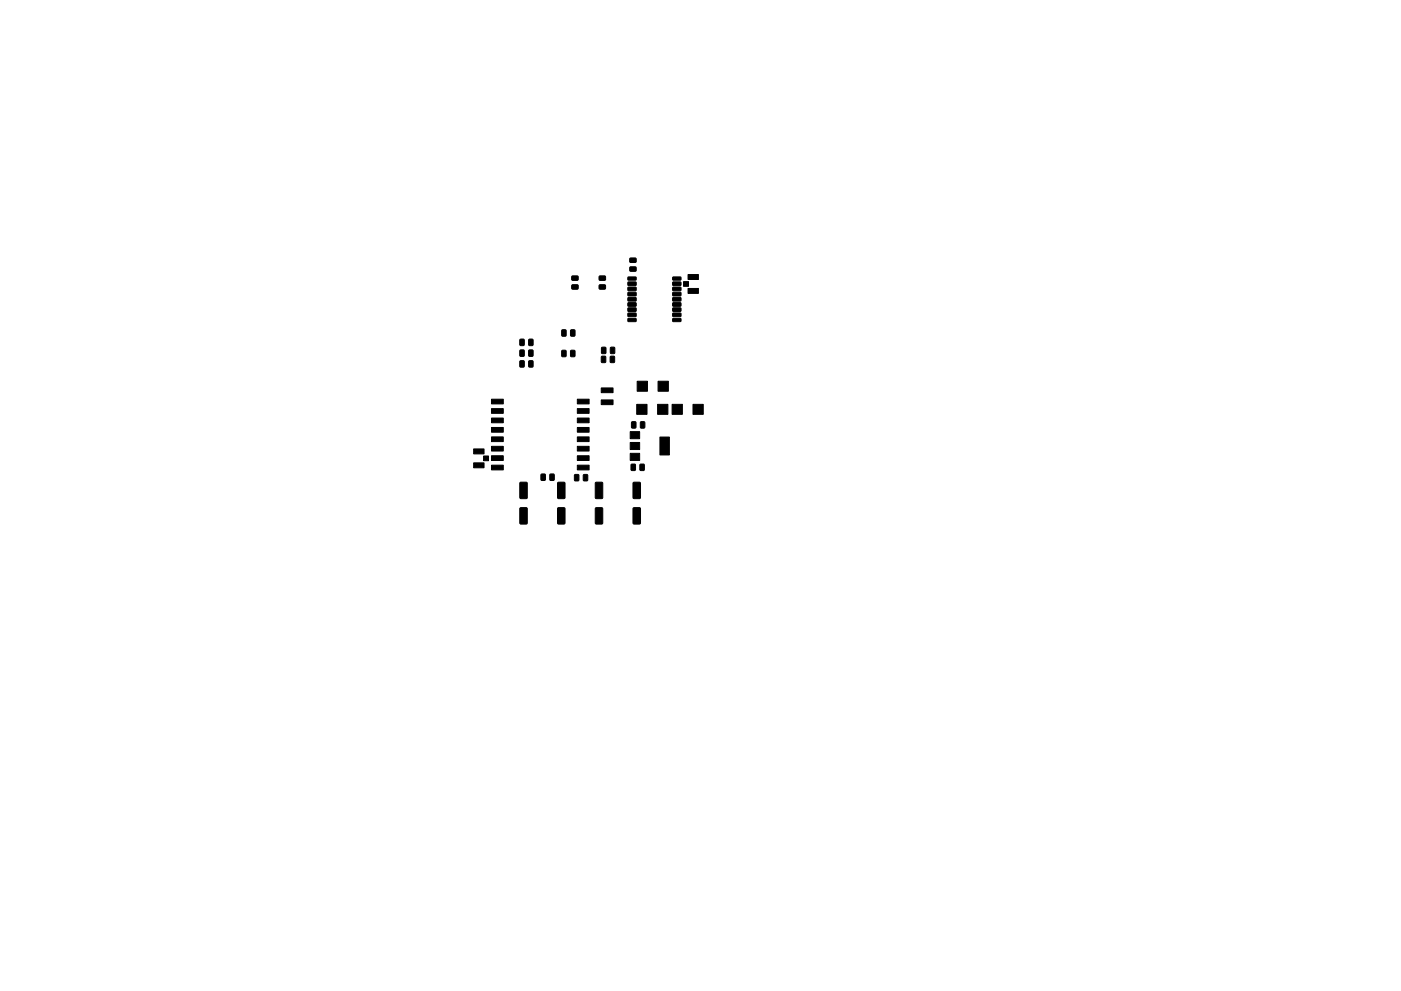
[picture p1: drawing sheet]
<svg xmlns="http://www.w3.org/2000/svg" width="297mm" height="210mm" viewBox="0 0 297 210" stroke-linecap="round" stroke-linejoin="round" font-family="sans-serif">
<g fill="#000" stroke="#000" stroke-width=".21">
<path d="M121.3 58.6h1.2l.1 .8-1.3 .1zM127.1 58.6h1.2l.1 .8-1.3 .1zM133.6 56.7l1.2-.1 .1 .9h-1.3zM133.6 54.8h1.2l.1 .8-1.3 .1zM133.2 59.9l1.6-.1 .1 .7-.2 .1h-1.5l-.1-.2zM133.2 58.8h1.6l.1 .5-.2 .1h-1.5zM142.7 59.9l1.6-.1 .1 .7-.2 .1h-1.5l-.1-.2zM142.7 58.8h1.6l.1 .5-.2 .1h-1.5zM145.9 58.2h2.2v1.1h-2.2zM110.3 76.6h.8v1.3l-.9-.1zM110.3 74.3h.8v1.3l-.9-.1zM110.3 72h.8v1.3l-.9-.1z"/>
<path d="M112.1 76.6h.9l-.1 1.3-.8-.1zM112.1 74.3h.9l-.1 1.3-.8-.1zM112.1 72h.9l-.1 1.3-.8-.1zM119.1 70l.9 .1-.1 1.2-.8-.1zM119.1 74.4h.9l-.1 1.3-.8-.1zM121 70l.9 .1-.1 1.2-.8-.1zM121 74.4h.9l-.1 1.3-.8-.1zM121.3 60.5l1.2-.1 .1 .9h-1.3zM127.1 60.5l1.2-.1 .1 .9h-1.3zM127.5 75.6l.9 .1-.1 1.2-.8-.1zM127.6 73.7l.8 .1v1.2l-.8-.1zM129.4 75.6l.9 .1-.1 1.2-.8-.1z"/>
<path d="M129.5 73.7l.8 .1v1.2l-.9-.1zM133.2 66.5l1.6-.1 .1 .7-.2 .1h-1.5l-.1-.2zM133.2 65.4l1.6-.1 .1 .7-.2 .1h-1.5l-.1-.2zM133.2 64.3l1.6-.1 .1 .7-.2 .1h-1.5l-.1-.2zM133.2 63.2l1.6-.1 .1 .7-.2 .1h-1.5l-.1-.2zM133.2 62.1l1.6-.1 .1 .7-.2 .1h-1.5l-.1-.2zM133.2 61l1.6-.1 .1 .7-.2 .1h-1.5l-.1-.2zM133.2 67.6h1.6l.1 .5-.2 .1h-1.5zM142.7 61l1.6-.1 .1 .7-.2 .1h-1.5l-.1-.2zM142.7 62.1l1.6-.1 .1 .7-.2 .1h-1.5l-.1-.2zM142.7 63.2l1.6-.1 .1 .7-.2 .1h-1.5l-.1-.2zM142.7 64.3l1.6-.1 .1 .7-.2 .1h-1.5l-.1-.2z"/>
<path d="M142.7 65.4l1.6-.1 .1 .7-.2 .1h-1.5l-.1-.2zM142.7 66.5l1.6-.1 .1 .7-.2 .1h-1.5l-.1-.2zM142.7 67.6h1.6l.1 .5-.2 .1h-1.5zM144.9 59.7h1.1v1h-1.1zM145.9 61.2h2.2v1h-2.2zM100.4 95.2h2.2v1.1h-2.2zM100.4 98.2h2.2v1h-2.2zM102.5 96.7h1.1v1h-1.1zM104.2 84.7h2.5v1h-2.5zM104.2 86.7h2.5v1h-2.5zM104.2 88.7h2.5v1h-2.5zM104.2 90.7h2.5v1h-2.5z"/>
<path d="M104.2 92.7h2.5v1h-2.5zM104.2 94.7h2.5v1h-2.5zM104.2 96.7h2.5v1h-2.5zM104.2 98.7h2.5v1h-2.5zM122.4 98.7h2.5v1h-2.5zM122.4 96.7h2.5v1h-2.5zM122.4 94.7h2.5v1h-2.5zM122.4 92.7h2.5v1h-2.5zM122.4 90.7h2.5v1h-2.5zM122.4 88.7h2.5v1h-2.5zM122.4 86.7h2.5v1h-2.5zM122.4 84.7h2.5v1h-2.5z"/>
<path d="M127.5 84.8h2.5v1h-2.5zM127.5 82.3h2.5v1h-2.5zM133.6 96.2h2v1.5h-2zM133.6 91.6h2v1.5h-2zM133.6 93.9h2v1.5h-2zM133.8 98.5l.7-.1 .2 .2v1l-.1 .2-.8-.1zM133.9 89.5l.9 .1-.1 1.2-.8-.1zM135 85.8h2.2v2.1h-2.2zM135.1 80.9h2.2v2.1h-2.2zM135.7 98.5l.9 .1-.1 1.2-.8-.1zM135.8 89.5l.9 .1-.1 1.2-.8-.1zM139.4 85.8h2.2v2.1h-2.2z"/>
<path d="M139.5 80.9h2.2v2.1h-2.2zM139.9 92.7h2v3.8h-2zM142.5 85.8h2.2v2.1h-2.2zM146.9 85.8h2.2v2.1h-2.2zM110.3 107.8l1.3-.1 .2 .2v3l-.2 .3h-1.2l-.2-.2zM110.3 102.4l1.3-.1 .2 .2v3l-.2 .3h-1.2l-.2-.2zM114.7 100.6l.9 .1-.1 1.2-.8-.1zM116.6 100.6l.9 .1-.1 1.2-.8-.1zM118.3 102.4l1.3-.1 .2 .2v3l-.2 .3h-1.2l-.2-.2zM118.3 107.8l1.3-.1 .2 .2v3l-.2 .3h-1.2l-.2-.2zM121.8 100.7l.9 .1-.1 1.2-.8-.1zM123.7 100.7l.9 .1-.1 1.2-.8-.1z"/>
<path d="M126.3 107.8l1.3-.1 .2 .2v3l-.2 .3h-1.2l-.2-.2zM126.3 102.4l1.3-.1 .2 .2v3l-.2 .3h-1.2l-.2-.2zM134.3 102.4l1.3-.1 .2 .2v3l-.2 .3h-1.2l-.2-.2zM134.3 107.8l1.3-.1 .2 .2v3l-.2 .3h-1.2l-.2-.2z"/>
</g>
</svg>
